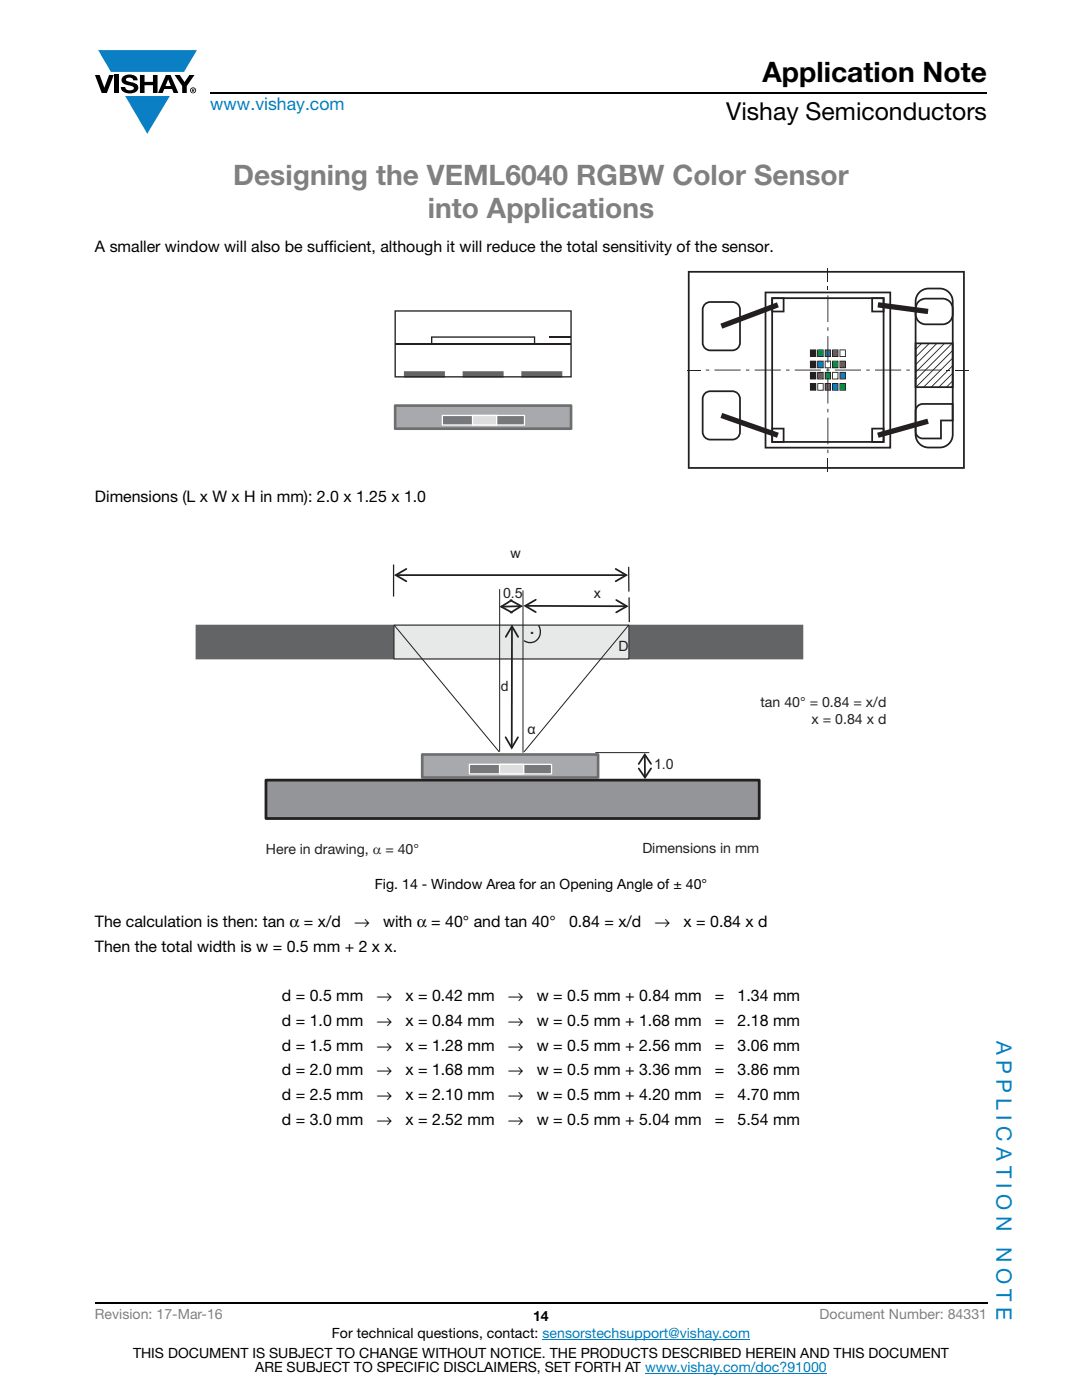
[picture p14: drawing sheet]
<svg xmlns="http://www.w3.org/2000/svg" width="216mm" height="279mm" viewBox="0 0 216 279" stroke-linecap="round" stroke-linejoin="round" font-family="sans-serif">
<defs><g id="words">
<text font-size="5.6" x="152.1" y="16.4">Application Note</text>
<g font-size="5.6" fill="#808080">
<text x="46.5" y="36.9">Designing the VEML6040 RGBW Color Sensor</text>
<text x="85.3" y="43.6">into Applications</text>
</g>
<text font-size="4.9" x="144.9" y="24">Vishay Semiconductors</text>
<text font-size="4.2" fill="#231f20" x="105.6" y="126.6">.</text>
<g font-size="4.2" fill="#007ec4">
<text x="198.8" y="207.8" transform="rotate(90 198.8 207.8)">A P P L I C A T I O N</text>
<text x="198.8" y="248.9" transform="rotate(90 198.8 248.9)">N O T E</text>
</g>
<text font-size="3.5" fill="#007ec4" x="42" y="21.9">www.vishay.com</text>
<g font-size="3.2">
<text x="18.9" y="50.2">A smaller window will also be sufficient, although it will reduce the total sensitivity of the sensor.</text>
<text x="18.9" y="100.2">Dimensions (L x W x H in mm): 2.0 x 1.25 x 1.0</text>
<text x="18.9" y="185">The calculation is then: tan α = x/d</text>
<text x="70.7" y="185">→</text>
<text x="76.4" y="185">with α = 40° and tan 40°</text>
<text x="113.5" y="185">0.84 = x/d</text>
<text x="130.6" y="185">→</text>
<text x="136.4" y="185">x = 0.84 x d</text>
<text x="18.9" y="189.9">Then the total width is w = 0.5 mm + 2 x x.</text>
<text x="56.3" y="199.8">d = 0.5 mm</text>
<text x="75.1" y="199.8">→</text>
<text x="80.9" y="199.8">x = 0.42 mm</text>
<text x="101.3" y="199.8">→</text>
<text x="107.1" y="199.8">w = 0.5 mm + 0.84 mm</text>
<text x="142.6" y="199.8">=</text>
<text x="147.2" y="199.8">1.34 mm</text>
<text x="56.3" y="204.7">d = 1.0 mm</text>
<text x="56.3" y="209.7">d = 1.5 mm</text>
<text x="75.1" y="204.7">→</text>
<text x="75.1" y="209.7">→</text>
<text x="80.9" y="204.7">x = 0.84 mm</text>
<text x="80.9" y="209.7">x = 1.28 mm</text>
<text x="101.3" y="204.7">→</text>
<text x="101.3" y="209.7">→</text>
<text x="107.1" y="204.7">w = 0.5 mm + 1.68 mm</text>
<text x="107.1" y="209.7">w = 0.5 mm + 2.56 mm</text>
<text x="142.6" y="204.7">=</text>
<text x="142.6" y="209.7">=</text>
<text x="147.2" y="204.7">2.18 mm</text>
<text x="147.2" y="209.7">3.06 mm</text>
<text x="56.3" y="214.6">d = 2.0 mm</text>
<text x="75.1" y="214.6">→</text>
<text x="80.9" y="214.6">x = 1.68 mm</text>
<text x="101.3" y="214.6">→</text>
<text x="107.1" y="214.6">w = 0.5 mm + 3.36 mm</text>
<text x="142.6" y="214.6">=</text>
<text x="147.2" y="214.6">3.86 mm</text>
<text x="56.3" y="219.6">d = 2.5 mm</text>
<text x="75.1" y="219.6">→</text>
<text x="80.9" y="219.6">x = 2.10 mm</text>
<text x="101.3" y="219.6">→</text>
<text x="107.1" y="219.6">w = 0.5 mm + 4.20 mm</text>
<text x="142.6" y="219.6">=</text>
<text x="147.2" y="219.6">4.70 mm</text>
<text x="56.3" y="224.5">d = 3.0 mm</text>
<text x="75.1" y="224.5">→</text>
<text x="80.9" y="224.5">x = 2.52 mm</text>
<text x="101.3" y="224.5">→</text>
<text x="107.1" y="224.5">w = 0.5 mm + 5.04 mm</text>
<text x="142.6" y="224.5">=</text>
<text x="147.2" y="224.5">5.54 mm</text>
</g>
<g font-size="2.8" fill="#231f20">
<text x="101.9" y="111.3">w</text>
<text x="100.4" y="119.4">0.5</text>
<text x="118.5" y="119.3">x</text>
<text x="123.4" y="129.9">D</text>
<text x="100" y="137.9">d</text>
<text x="151.8" y="141">tan 40° = 0.84 = x/d</text>
<text x="105.3" y="146.5">α</text>
<text x="162" y="144.4">x = 0.84 x d</text>
<text x="130.5" y="153.6">1.0</text>
<text x="53.1" y="170.4">Here in drawing, α = 40°</text>
<text x="128.2" y="170.3">Dimensions in mm</text>
</g>
<g font-size="2.8">
<text x="74.8" y="177.3">Fig. 14 - Window Area for an Opening Angle of ± 40°</text>
<text x="106.4" y="263.6">14</text>
<text x="66.2" y="267.1">For technical questions, contact: sensorstechsupport@vishay.com</text>
<text x="26.5" y="271">THIS DOCUMENT IS SUBJECT TO CHANGE WITHOUT NOTICE. THE PRODUCTS DESCRIBED HEREIN AND THIS DOCUMENT</text>
<text x="50.9" y="273.8">ARE SUBJECT TO SPECIFIC DISCLAIMERS, SET FORTH AT www.vishay.com/doc?91000</text>
</g>
<g font-size="2.8" fill="#808080">
<text x="18.9" y="263.3">Revision: 17-Mar-16</text>
<text x="163.6" y="263.3">Document Number: 84331</text>
</g>
</g></defs>
<g fill="#0a7fc3">
<path d="M19.6 10h19.7l-2.6 4.3h-1.1h-13.5z"/>
<path d="M25 19.2h8.9l-4.5 7.5z"/>
</g>
<g fill="#000">
<path d="M18.9 15h1l.9 2.5 1-2.5h.9l-1.4 3.6h-1zM22.9 15h.9v3.6h-.9zM24.6 15.3a2.1 2.1 0 0 1 2.8 .3l.1 .4h-.9a.79 .79 0 0 0-.7-.5 .79 .79 0 0 0-.8 .4l.3 .3 1 .2a1.08 1.08 0 0 1 1.2 1 1.08 1.08 0 0 1-1.1 1.2 1.73 1.73 0 0 1-2.4-1.2h.9a.96 .96 0 0 0 .8 .6 .96 .96 0 0 0 .9-.4 1.31 1.31 0 0 0-1.2-.6 1.03 1.03 0 0 1-1.1-.6 1.03 1.03 0 0 1 .2-1.1zM27.9 15h.9v1.3h1.7v-1.3h.9v3.6h-.9v-1.6h-1.7v1.6h-.9zM34.8 15h1.1l.9 1.4 1-1.4h1l-1.5 2.2v1.4h-.9v-1.4z"/>
<path d="M33.6 15.9l.5 1.3h-1.1zM33.1 15l-1.6 3.6h1l.3-.8h1.5l.3 .8h1l-1.6-3.6z"/>
<path d="M38.4 17.8h.2v.2h-.2zM38.3 17.7v.7h.1v-.3l.4 .3-.2-.3 .2-.2-.1-.2z"/>
<path d="M38.1 18a.46 .46 0 0 1 .9 0 .46 .46 0 0 1-.9 0zM37.9 18a.6 .6 0 0 0 1.2 0 .6 .6 0 0 0-1.2 0z"/>
</g>
<path d="M42 18.6h155M18.9 260h178.1" fill="none" stroke="#000" stroke-width=".36"/>
<path d="M108.2 267.3h41.5M128.7 274h36.3" fill="none" stroke="#007ec4" stroke-width=".2"/>
<path d="M22.6 53.5h170.7v40.6h-170.7z" fill="#fff"/>
<g fill="#231f20">
<path d="M140.5 60.6l.8-.4 .4-.1h4.4a1.7 1.7 0 0 1 1.7 1.7v6.6a1.7 1.7 0 0 1-1.7 1.7v-.4a1.35 1.35 0 0 0 1.4-1.3v-6.6a1.35 1.35 0 0 0-1.4-1.4h-4.4a1.35 1.35 0 0 0-1.3 1.4v6.6a1.35 1.35 0 0 0 1.3 1.3h4.4v.4h-4.4a1.7 1.7 0 0 1-1.7-1.7v-6.6l.1-.5z"/>
<path d="M140.5 78.4l.8-.4 .4-.1h4.4a1.7 1.7 0 0 1 1.7 1.7v6.6a1.7 1.7 0 0 1-1.7 1.7v-.3a1.35 1.35 0 0 0 1.4-1.4v-6.6a1.35 1.35 0 0 0-1.4-1.3h-4.4a1.35 1.35 0 0 0-1.3 1.3v6.6a1.35 1.35 0 0 0 1.3 1.4h4.4v.3h-4.4a1.7 1.7 0 0 1-1.7-1.7v-6.6l.1-.4z"/>
<path d="M137.3 54.1h55.2v39.3h-.2v-.2v.2h-.1v-39h-54.6v38.8h54.7l.2 .4h-55.2z"/>
<path d="M152.6 58.2h25.2v31.1h-.2v-.1v.1h-.1v-30.8h-24.6v30.7h24.7l.2 .3h-25.2z"/>
<path d="M153.9 59.3h22.6v28.9h-.2v-.2v.2h-.2v-28.5h-21.8v28.3h22l.2 .4h-22.6z"/>
</g>
<path d="M163.2 69.8h1.1v1.4h-1.1z" fill="#00b04e"/>
<path d="M163.1 69.7h1.2v1.5h-.1v-1.3h-.9v1.2h1v.1h-1.2z" fill="#231f20"/>
<path d="M166.1 72.1h1.1v1.3h-1.1z" fill="#00b04e"/>
<path d="M166 72h1.3v1.4h-.2v-1.2h-.9v1.1h1l.1 .2h-1.3z" fill="#231f20"/>
<path d="M164.7 74.3h1v1.3h-1z" fill="#00b04e"/>
<path d="M164.6 74.2h1.2v1.4h-.2v-1.2h-.9v1.2h1l.1 .1h-1.2z" fill="#231f20"/>
<path d="M167.6 76.5h1.1v1.4h-1.1z" fill="#00b04e"/>
<g fill="#231f20">
<path d="M167.5 76.5h1.3v1.4h-.2v-1.3h-.9v1.2h1l.1 .2h-1.3z"/>
<path d="M161.7 69.8h1.1v1.4h-1.1z"/>
<path d="M161.6 69.7h1.3v1.5h-.2v-1.3h-.9v1.2h1l.1 .1h-1.3z"/>
<path d="M161.7 72.1h1.1v1.3h-1.1z"/>
<path d="M161.6 72h1.3v1.4h-.2v-1.2h-.9v1.1h1l.1 .2h-1.3z"/>
<path d="M161.7 74.3h1.1v1.3h-1.1z"/>
<path d="M161.6 74.2h1.3v1.4h-.2v-1.2h-.9v1.2h1l.1 .1h-1.3z"/>
<path d="M161.7 76.5h1.1v1.4h-1.1z"/>
<path d="M161.6 76.5h1.3v1.4h-.2v-1.3h-.9v1.2h1l.1 .2h-1.3z"/>
</g>
<path d="M167.6 69.8h1.1v1.4h-1.1z" fill="#fff"/>
<path d="M167.5 69.7h1.3v1.5h-.2v-1.3h-.9v1.2h1l.1 .1h-1.3z" fill="#231f20"/>
<path d="M164.7 72.1h1v1.3h-1z" fill="#fff"/>
<path d="M164.6 72h1.2v1.4h-.2v-1.2h-.9v1.1h1l.1 .2h-1.2z" fill="#231f20"/>
<path d="M166.1 74.3h1.1v1.3h-1.1z" fill="#fff"/>
<path d="M166 74.2h1.3v1.4h-.2v-1.2h-.9v1.2h1l.1 .1h-1.3z" fill="#231f20"/>
<path d="M163.2 76.5h1.1v1.4h-1.1z" fill="#fff"/>
<path d="M163.1 76.5h1.2v1.4h-.1v-1.3h-.9v1.2h1v.2h-1.2z" fill="#231f20"/>
<path d="M166.1 69.8h1.1v1.4h-1.1z" fill="#ec2526"/>
<path d="M166 69.7h1.3v1.5h-.2v-1.3h-.9v1.2h1l.1 .1h-1.3z" fill="#231f20"/>
<path d="M167.6 72.1h1.1v1.3h-1.1z" fill="#ec2526"/>
<path d="M167.5 72h1.3v1.4h-.2v-1.2h-.9v1.1h1l.1 .2h-1.3z" fill="#231f20"/>
<path d="M163.2 74.3h1.1v1.3h-1.1z" fill="#ec2526"/>
<path d="M163.1 74.2h1.2v1.4h-.1v-1.2h-.9v1.2h1v.1h-1.2z" fill="#231f20"/>
<path d="M164.7 76.5h1v1.4h-1z" fill="#ec2526"/>
<path d="M164.6 76.5h1.2v1.4h-.2v-1.3h-.9v1.2h1l.1 .2h-1.2z" fill="#231f20"/>
<path d="M164.7 69.8h1v1.4h-1z" fill="#1d71b9"/>
<path d="M164.6 69.7h1.2v1.5h-.2v-1.3h-.9v1.2h1l.1 .1h-1.2z" fill="#231f20"/>
<path d="M163.2 72.1h1.1v1.3h-1.1z" fill="#1d71b9"/>
<path d="M163.1 72h1.2v1.4h-.1v-1.2h-.9v1.1h1v.2h-1.2z" fill="#231f20"/>
<path d="M167.6 74.3h1.1v1.3h-1.1z" fill="#1d71b9"/>
<path d="M167.5 74.2h1.3v1.4h-.2v-1.2h-.9v1.2h1l.1 .1h-1.3z" fill="#231f20"/>
<path d="M166.1 76.5h1.1v1.4h-1.1z" fill="#1d71b9"/>
<g fill="#231f20">
<path d="M166 76.5h1.3v1.4h-.2v-1.3h-.9v1.2h1l.1 .2h-1.3z"/>
<path d="M173.9 59.3h2.6v3h-2.6v-2.8h.1v.2v-.2h.2v2.5h1.9v-2.3h-2.1z"/>
<path d="M153.9 59.3h2.6v3h-2.6v-2.8h.2v.2v-.2h.2v2.5h1.9v-2.3h-2.1z"/>
<path d="M173.9 85.4h2.6v3h-2.6v-2.9h.1v.2v-.2h.2v2.5h1.9v-2.3h-2.1z"/>
<path d="M153.9 85.4h2.6v3h-2.6v-2.9h.2v.2v-.2h.2v2.5h1.9v-2.3h-2.1z"/>
<path d="M183.1 58.4a2.77 2.77 0 0 1 2.2-1 4.8 4.8 0 0 1 3.9 .6 2.77 2.77 0 0 1 1.1 2.2v26.5a2.77 2.77 0 0 1-2.8 2.8v-.4a2.42 2.42 0 0 0 2.4-2.4v-26.5a2.42 2.42 0 0 0-2.4-2.4h-2.2a2.42 2.42 0 0 0-2.4 2.4v26.5a2.42 2.42 0 0 0 2.4 2.4h2.2v.4a4.8 4.8 0 0 1-3.9-.6 2.77 2.77 0 0 1-1.1-2.2v-26.5l.1-.7z"/>
<path d="M183.2 60.1l.9-.6 .6-.1h3.4a2.21 2.21 0 0 1 2.2 2.2 2.77 2.77 0 0 1-1.1 3l-1.1 .3h-3.4v-.3h3.4a1.86 1.86 0 0 0 1.8-1.9 2.31 2.31 0 0 0-1.1-2.8l-.7-.1h-3.4a1.86 1.86 0 0 0-1.8 1.8 2.32 2.32 0 0 0 1.1 2.8l.7 .2v.3a2.21 2.21 0 0 1-2.2-2.2 2.93 2.93 0 0 1 .7-2.6z"/>
<path d="M182.8 81.1l.8-.6 .5-.1h4.6v.4h-4.6a1.24 1.24 0 0 0-1.2 1.2v4.1a1.24 1.24 0 0 0 1.2 1.2h3.5v-3.6h2.3v-2.9h-1.2v-.4h1.6v3.7h-2.4v3.6h-3.8a1.59 1.59 0 0 1-1.6-1.6v-4.1z"/>
<path d="M182.5 68.3h7.8v9h-.2v-.2v.2h-.2v-8.6h-7v8.4h7.2l.2 .3h-7.8z"/>
<path d="M190 75.9l.2 .2-1.3 1.2-.1-.1z"/>
<path d="M187.3 77.2l2.7-2.8 .2 .2-2.8 2.7z"/>
<path d="M185.7 77.2l4.3-4.3 .2 .1-4.3 4.3z"/>
<path d="M190 71.4l.2 .1-5.8 5.8-.2-.1z"/>
<path d="M182.7 77.2l7.3-7.3 .2 .1-7.4 7.3z"/>
<path d="M182.6 75.8l7.4-7.4 .1 .1-7.3 7.4z"/>
<path d="M188.5 68.4l.1 .1-5.8 5.9-.2-.2z"/>
<path d="M182.6 72.7l4.3-4.3 .2 .1-4.3 4.3z"/>
<path d="M182.6 71.2l2.8-2.8 .1 .1-2.7 2.8z"/>
<path d="M183.9 68.4l.1 .1-1.2 1.3-.2-.1z"/>
</g>
<path d="M165.2 53.5v2.6" fill="none" stroke="#231f20" stroke-width=".2"/>
<g fill="#231f20">
<path d="M165.1 57.2h.2v.7h-.2z"/>
<path d="M165.1 59v5.3h.2v-5.3zM165.1 65.3v.7h.2v-.7zM165.1 67.1v5.3h.2v-5.3zM165.1 73.5v.7h.2v-.7zM165.1 75.2v5.3h.2v-5.3zM165.1 81.6v.7h.2v-.7zM165.1 83.4v5.3h.2v-5.3zM165.1 89.7v.7h.2v-.7z"/>
</g>
<path d="M190.6 73.9h2.6M165.2 91.5v2.6" fill="none" stroke="#231f20" stroke-width=".2"/>
<g fill="#231f20">
<path d="M188.9 73.8h.7v.1h-.7z"/>
<path d="M182.6 73.8v.1h5.2v-.1zM180.9 73.8v.1h.7v-.1zM174.6 73.8v.1h5.2v-.1zM172.8 73.8v.1h.7v-.1zM166.6 73.8v.1h5.2v-.1zM164.8 73.8v.1h.7v-.1zM158.6 73.8v.1h5.2v-.1zM156.8 73.8v.1h.7v-.1zM150.6 73.8v.1h5.2v-.1zM148.8 73.8v.1h.7v-.1zM142.6 73.8v.1h5.2v-.1zM140.8 73.8v.1h.7v-.1z"/>
</g>
<path d="M137.1 73.9h2.7" fill="none" stroke="#231f20" stroke-width=".2"/>
<g fill="#231f20">
<path d="M143.7 64.6l11.3-4.3 .4 1-11.3 4.3z"/>
<path d="M144.1 82.4l11.3 4-.4 1-11.2-4z"/>
<path d="M175 86.4l10-2.8 .3 1-10 2.8z"/>
<path d="M175.2 60.3l10.1 1.3-.2 1.1-10-1.3z"/>
</g>
<path d="M86 67.1h20.8v1.5l-.1-.1-.2 .1v-1.2h-20.2v1.1h20.4l.1 .3h-20.8z" fill="#221e1f"/>
<path d="M78.9 68.6h35M109.6 67.3h4.3" fill="none" stroke="#221e1f" stroke-width=".26"/>
<g fill="#636466">
<path d="M80.7 74.2h7.9v1h-7.9z"/>
<path d="M80.6 74.1h8.2v1.1l-.2-.1-.1 .1v-.8h-7.6v.7h7.7l.2 .2h-8.2z"/>
<path d="M92.4 74.2h8v1h-8z"/>
<path d="M92.3 74.1h8.2v1.1l-.1-.1-.2 .1v-.8h-7.6v.7h7.8l.1 .2h-8.2z"/>
<path d="M104.2 74.2h7.9v1h-7.9z"/>
<path d="M104 74.1h8.2v1.1l-.1-.1-.2 .1v-.8h-7.6v.7h7.8l.1 .2h-8.2z"/>
</g>
<path d="M78.7 61.9h35.4v13.3l-.2-.1-.1 .1v-13h-34.8v12.9h34.9l.2 .2h-35.4z" fill="#221e1f"/>
<path d="M78.9 80.9h35v4.7h-35z" fill="#a7a9ac"/>
<path d="M78.7 80.8l35.2-.1 .3 .2v4.7l-.3 .2h-35l-.3-.2v-4.7h.3v.3v-.3h.2v4.4h34.6v-4.1h-34.8v-.3h-.3z" fill="#6d6e70"/>
<path d="M88.3 82.9h16.4v1.9h-16.4z" fill="#77787b"/>
<path d="M88.2 82.8h16.5l.1 .1v1.9l-.1 .1h-16.4l-.2-.1v-1.9l.2 .1 .1-.1v1.8h16.1v-1.7h-16.2z" fill="#fff"/>
<path d="M94.3 82.9h4.8v1.9h-4.8z" fill="#dcddde"/>
<g fill="#fff">
<path d="M94.2 82.8h5v2.1h-5v-2l.1 .1 .1-.1v1.8h4.6v-1.7h-4.7z"/>
<path d="M39 108.9h137.9v62.1h-137.9z"/>
</g>
<path d="M53.1 155.7h98.4v7.7h-98.4z" fill="#939598"/>
<path d="M53.1 155.7h98.4v7.7h-98.4z" fill="none" stroke="#231f20" stroke-width=".55"/>
<path d="M39.2 124.9h120.9v6.5h-120.9z" fill="#636466"/>
<path d="M39.2 124.9h120.9v6.5h-120.9z" fill="none" stroke="#636466" stroke-width=".35"/>
<path d="M78.6 124.8h46.9v6.7h-46.9z" fill="#e7e8e8"/>
<path d="M99.7 117.6v32.4M104.4 117.8v32.4M78.6 124.8h46.9v6.7h-46.9zM78.7 124.8l20.9 25.3M125.4 124.8l-20.8 25.3M118.8 150.2h10.8" fill="none" stroke="#231f20" stroke-width=".2"/>
<path d="M78.5 112.7v6.4M125.4 113.1l.1 5M125.5 119.2l.1 5" fill="none" stroke="#231f20" stroke-width=".25"/>
<g fill="none" stroke="#231f20" stroke-width=".35">
<path d="M79 114.8h46M81.1 113.5l-2.1 1.3 2.1 1.2M101.9 119.8l2.1 1.2-2.1 1.3M102.1 119.8l-2.1 1.3 2.2 1.2M106.9 119.7l-2.1 1.2 2.1 1.3M122.9 113.5l2.1 1.3-2.1 1.2M123 119.7l2.1 1.3-2.1 1.2M100.9 127.1l1.3-2.1 1.2 2.1M102.2 125l-.1 24.3M104 121l-4 .1M104.8 120.9l20.3 .1M100.9 147.1l1.2 2.2 1.3-2.2"/>
<path d="M128.7 150.6v4.6M129.9 152.5l-1.2-1.9-1.3 1.9M129.9 153.3l-1.2 1.9-1.3-1.8"/>
</g>
<path d="M107.5 124.8a2.13 2.13 0 0 1-.2 2.8 2.13 2.13 0 0 1-2.7 .2" fill="none" stroke="#231f20" stroke-width=".26"/>
<path d="M84.2 150.6h35.1v4.6h-35.1z" fill="#a7a9ac"/>
<path d="M84.2 150.6h35.1v4.6h-35.1z" fill="none" stroke="#6d6e70" stroke-width=".53"/>
<path d="M93.7 152.5h16.3v1.9h-16.3z" fill="#77787b"/>
<path d="M93.7 152.5h16.3v1.9h-16.3z" fill="none" stroke="#fff" stroke-width=".25"/>
<path d="M99.7 152.5h4.8v1.9h-4.8z" fill="#dcddde"/>
<path d="M99.7 152.5h4.8v1.9h-4.8z" fill="none" stroke="#fff" stroke-width=".25"/>
<use href="#words"/>
</svg>
